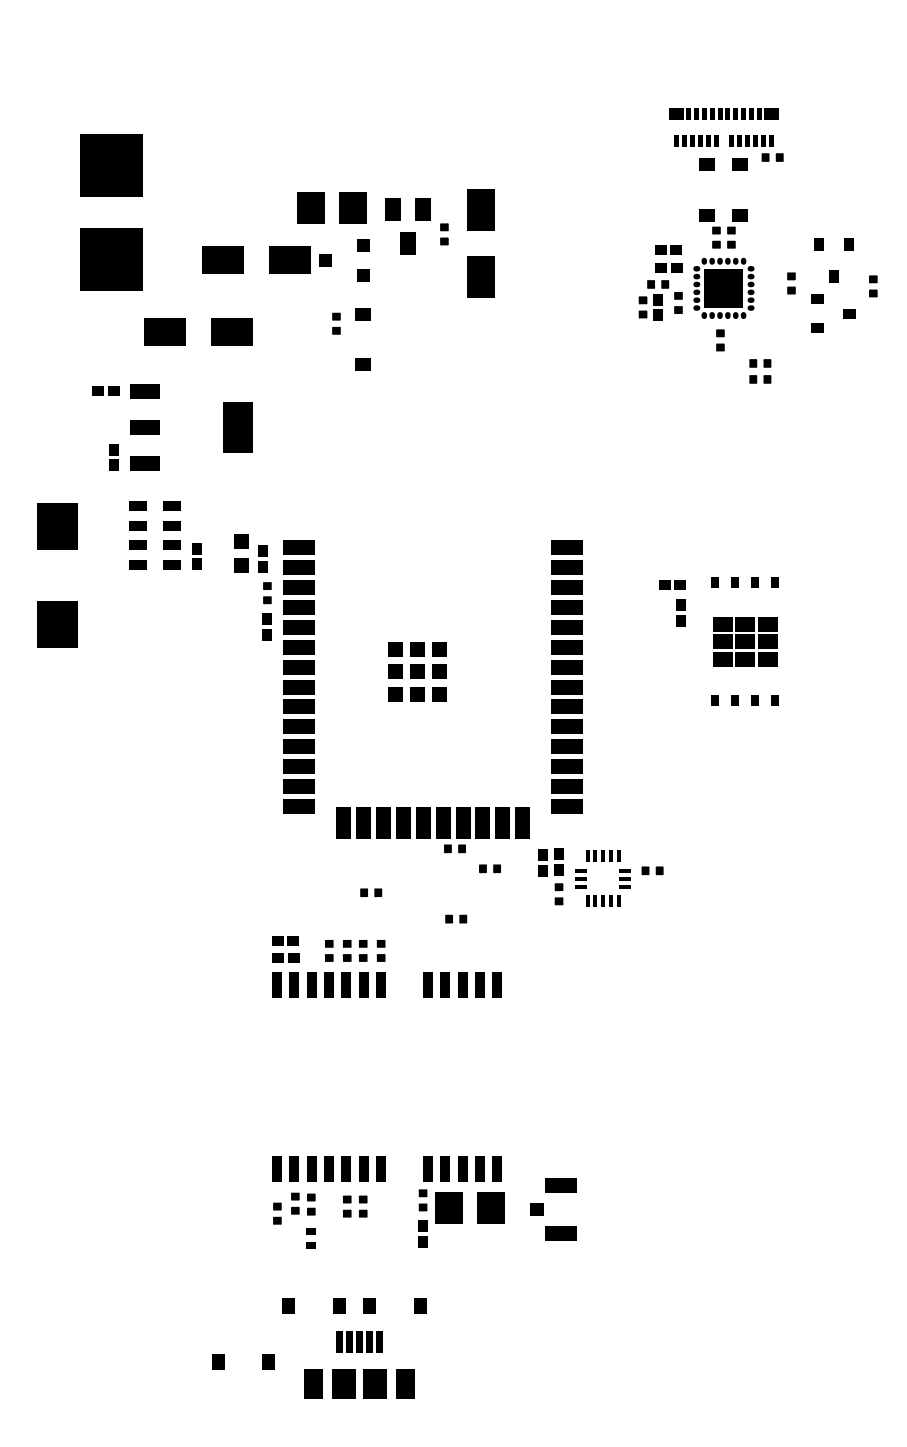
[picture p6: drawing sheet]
<svg xmlns="http://www.w3.org/2000/svg" width="96mm" height="153mm" viewBox="0 0 96 153" stroke-linecap="round" stroke-linejoin="round" font-family="sans-serif">
<g fill="#000">
<path d="M49.4 20h2.9v4.4h-2.9z" fill-rule="evenodd"/>
<path d="M71.4 14.3h.5v1.2h-.5z" fill-rule="evenodd"/>
<path d="M70.8 11.5h1.5v1.1h-1.5z" fill-rule="evenodd"/>
<path d="M72.2 14.3h.5v1.2h-.5z" fill-rule="evenodd"/>
<path d="M72.6 11.5h.5v1.1h-.5z" fill-rule="evenodd"/>
<path d="M73 14.3h.5v1.2h-.5z" fill-rule="evenodd"/>
<path d="M73.4 11.5h.5v1.1h-.5z" fill-rule="evenodd"/>
<path d="M74 16.7h1.7v1.3h-1.7z" fill-rule="evenodd"/>
<path d="M73.8 14.3h.5v1.2h-.5z" fill-rule="evenodd"/>
<path d="M74.3 11.5h.5v1.1h-.5z" fill-rule="evenodd"/>
<path d="M74.7 14.3h.5v1.2h-.5z" fill-rule="evenodd"/>
<path d="M75.1 11.5h.5v1.1h-.5z" fill-rule="evenodd"/>
<path d="M75.5 14.3h.5v1.2h-.5z" fill-rule="evenodd"/>
<path d="M75.9 11.5h.5v1.1h-.5z" fill-rule="evenodd"/>
<path d="M76.8 11.5h.5v1.1h-.5z" fill-rule="evenodd"/>
<path d="M77.5 16.7h1.7v1.3h-1.7z" fill-rule="evenodd"/>
<path d="M77.2 14.3h.5v1.2h-.5z" fill-rule="evenodd"/>
<path d="M77.6 11.5h.5v1.1h-.5z" fill-rule="evenodd"/>
<path d="M78 14.3h.5v1.2h-.5z" fill-rule="evenodd"/>
<path d="M78.4 11.5h.5v1.1h-.5z" fill-rule="evenodd"/>
<path d="M78.8 14.3h.5v1.2h-.5z" fill-rule="evenodd"/>
<path d="M79.3 11.5h.4v1.1h-.4z" fill-rule="evenodd"/>
<path d="M79.7 14.3h.5v1.2h-.5z" fill-rule="evenodd"/>
<path d="M80.1 11.5h.5v1.1h-.5z" fill-rule="evenodd"/>
<path d="M80.7 16.2h.6l.1 .1v.7l-.1 .1h-.6l-.1-.1v-.7z" fill-rule="evenodd"/>
<path d="M80.5 14.3h.5v1.2h-.5z" fill-rule="evenodd"/>
<path d="M81.3 14.3h.5v1.2h-.5z" fill-rule="evenodd"/>
<path d="M82.2 16.2h.6l.1 .1v.7l-.1 .1h-.6l-.1-.1v-.7z" fill-rule="evenodd"/>
<path d="M80.9 11.5h1.5v1.1h-1.5z" fill-rule="evenodd"/>
<path d="M8.5 24.1h6.6v6.7h-6.6z" fill-rule="evenodd"/>
<path d="M8.5 14.2h6.6v6.6h-6.6z" fill-rule="evenodd"/>
<path d="M15.2 33.6h4.4v2.9h-4.4z" fill-rule="evenodd"/>
<path d="M21.4 26.1h4.4v2.9h-4.4z" fill-rule="evenodd"/>
<path d="M22.4 33.6h4.4v2.9h-4.4z" fill-rule="evenodd"/>
<path d="M28.5 26.1h4.4v2.9h-4.4z" fill-rule="evenodd"/>
<path d="M31.5 20.3h2.9v3.4h-2.9z" fill-rule="evenodd"/>
<path d="M33.8 26.9h1.3v1.3h-1.3z" fill-rule="evenodd"/>
<path d="M35.2 34.6h.8l.1 .1v.6l-.1 .1h-.8l-.1-.1v-.6z" fill-rule="evenodd"/>
<path d="M35.2 33.1h.8l.1 .1v.6l-.1 .1h-.8l-.1-.1v-.6z" fill-rule="evenodd"/>
<path d="M37.6 38h1.7v1.3h-1.7z" fill-rule="evenodd"/>
<path d="M37.6 32.6h1.7v1.3h-1.7z" fill-rule="evenodd"/>
<path d="M35.9 20.3h2.9v3.4h-2.9z" fill-rule="evenodd"/>
<path d="M37.8 25.3h1.3v1.3h-1.3z" fill-rule="evenodd"/>
<path d="M37.8 28.5h1.3v1.3h-1.3z" fill-rule="evenodd"/>
<path d="M40.7 21h1.7v2.3h-1.7z" fill-rule="evenodd"/>
<path d="M42.3 24.6h1.7v2.4h-1.7z" fill-rule="evenodd"/>
<path d="M43.9 21h1.6v2.3h-1.6z" fill-rule="evenodd"/>
<path d="M46.7 25.1h.7l.1 .1v.7l-.1 .1h-.7l-.1-.1v-.7z" fill-rule="evenodd"/>
<path d="M46.7 23.6h.7l.1 .1v.7l-.1 .1h-.7l-.1-.1v-.7z" fill-rule="evenodd"/>
<path d="M49.4 27.1h2.9v4.5h-2.9z" fill-rule="evenodd"/>
<path d="M67.7 31.4h.7l.1 .1v.6l-.1 .1h-.7l-.1-.1v-.6z" fill-rule="evenodd"/>
<path d="M67.7 32.9h.7l.1 .1v.6l-.1 .1h-.7l-.1-.1v-.6z" fill-rule="evenodd"/>
<path d="M68.6 29.6h.6l.1 .1v.8l-.1 .1h-.6l-.1-.1v-.8z" fill-rule="evenodd"/>
<path d="M69.3 25.9h1.2v1h-1.2z" fill-rule="evenodd"/>
<path d="M69.3 27.8h1.3v1.1h-1.3z" fill-rule="evenodd"/>
<path d="M70.1 29.6h.6l.1 .1v.8l-.1 .1h-.6l-.1-.1v-.8z" fill-rule="evenodd"/>
<path d="M69.1 32.7h1v1.3h-1z" fill-rule="evenodd"/>
<path d="M69.1 31.1h1v1.2h-1z" fill-rule="evenodd"/>
<path d="M70.9 25.9h1.3v1h-1.3z" fill-rule="evenodd"/>
<path d="M71 27.8h1.2v1.1h-1.2z" fill-rule="evenodd"/>
<path d="M71.4 30.9h.7l.1 .1v.6l-.1 .1h-.7l-.1-.1v-.6z" fill-rule="evenodd"/>
<path d="M71.4 32.4h.7l.1 .1v.6l-.1 .1h-.7l-.1-.1v-.6z" fill-rule="evenodd"/>
<path d="M74 22.1h1.7v1.3h-1.7z" fill-rule="evenodd"/>
<path d="M75.4 25.5h.8l.1 .1v.6l-.1 .1h-.8l-.1-.1v-.6z" fill-rule="evenodd"/>
<path d="M75.4 24h.8l.1 .1v.6l-.1 .1h-.8l-.1-.1v-.6z" fill-rule="evenodd"/>
<path d="M75.9 36.4h.7l.1 .1v.6l-.1 .1h-.7l-.1-.1v-.6z" fill-rule="evenodd"/>
<path d="M75.9 34.9h.7l.1 .1v.6l-.1 .1h-.7l-.1-.1v-.6z" fill-rule="evenodd"/>
<path d="M77 25.5h.7l.1 .1v.6l-.1 .1h-.7l-.1-.1v-.6z" fill-rule="evenodd"/>
<path d="M77 24h.7l.1 .1v.6l-.1 .1h-.7l-.1-.1v-.6z" fill-rule="evenodd"/>
<path d="M77.5 22.1h1.7v1.3h-1.7z" fill-rule="evenodd"/>
<path d="M74.6 28.5h4v4.1h-4z" fill-rule="evenodd"/>
<path d="M79.4 39.7h.6l.1 .1v.7l-.1 .1h-.6l-.1-.1v-.7z" fill-rule="evenodd"/>
<path d="M79.4 38h.6l.1 .1v.7l-.1 .1h-.6l-.1-.1v-.7z" fill-rule="evenodd"/>
<path d="M80.8 39.8l.1-.1h.6l.1 .1v.7l-.1 .1h-.6l-.1-.1z" fill-rule="evenodd"/>
<path d="M80.8 38.1l.1-.1h.6l.1 .1v.7l-.1 .1h-.6l-.1-.1z" fill-rule="evenodd"/>
<path d="M83.4 30.3h.7l.1 .1v.7l-.1 .1h-.7l-.1-.1v-.7z" fill-rule="evenodd"/>
<path d="M83.4 28.8h.7l.1 .1v.7l-.1 .1h-.7l-.1-.1v-.7z" fill-rule="evenodd"/>
<path d="M85.9 34.3h1.3v1h-1.3z" fill-rule="evenodd"/>
<path d="M85.9 31.1h1.3v1h-1.3z" fill-rule="evenodd"/>
<path d="M86.1 25.2h1v1.3h-1z" fill-rule="evenodd"/>
<path d="M87.7 28.6h1v1.3h-1z" fill-rule="evenodd"/>
<path d="M89.2 32.7h1.3v1h-1.3z" fill-rule="evenodd"/>
<path d="M89.3 25.2h1v1.3h-1z" fill-rule="evenodd"/>
<path d="M92 29.1h.7l.1 .1v.7l-.1 .1h-.7l-.1-.1v-.7z" fill-rule="evenodd"/>
<path d="M92 30.6h.7l.1 .1v.7l-.1 .1h-.7l-.1-.1v-.7z" fill-rule="evenodd"/>
<path d="M4 53.2h4.2v4.9h-4.2z" fill-rule="evenodd"/>
<path d="M9.7 40.9h1.3v1h-1.3z" fill-rule="evenodd"/>
<path d="M11.4 40.9h1.2v1h-1.2z" fill-rule="evenodd"/>
<path d="M11.5 47h1.1v1.2h-1.1z" fill-rule="evenodd"/>
<path d="M11.5 48.6h1.1v1.3h-1.1z" fill-rule="evenodd"/>
<path d="M13.7 48.3h3.2v1.5h-3.2z" fill-rule="evenodd"/>
<path d="M13.7 40.6h3.2v1.5h-3.2z" fill-rule="evenodd"/>
<path d="M13.7 44.5h3.2v1.5h-3.2z" fill-rule="evenodd"/>
<path d="M13.7 57.2h1.8v1h-1.8z" fill-rule="evenodd"/>
<path d="M13.7 55.1h1.8v1h-1.8z" fill-rule="evenodd"/>
<path d="M13.7 53h1.8v1h-1.8z" fill-rule="evenodd"/>
<path d="M17.3 57.2h1.8v1h-1.8z" fill-rule="evenodd"/>
<path d="M17.3 55.1h1.8v1h-1.8z" fill-rule="evenodd"/>
<path d="M17.3 53h1.8v1h-1.8z" fill-rule="evenodd"/>
<path d="M20.3 57.4h1v1.3h-1z" fill-rule="evenodd"/>
<path d="M20.3 59.1h1v1.2h-1z" fill-rule="evenodd"/>
<path d="M23.6 42.5h3.2v5.4h-3.2z" fill-rule="evenodd"/>
<path d="M24.8 59h1.5v1.6h-1.5z" fill-rule="evenodd"/>
<path d="M24.8 56.5h1.5v1.6h-1.5z" fill-rule="evenodd"/>
<path d="M27.4 57.7h1v1.3h-1z" fill-rule="evenodd"/>
<path d="M27.4 59.4h1v1.2h-1z" fill-rule="evenodd"/>
<path d="M30 59.3h3.3v1.5h-3.3z" fill-rule="evenodd"/>
<path d="M30 57.1h3.3v1.5h-3.3z" fill-rule="evenodd"/>
<path d="M58.3 57.1h3.3v1.5h-3.3z" fill-rule="evenodd"/>
<path d="M58.3 59.3h3.3v1.5h-3.3z" fill-rule="evenodd"/>
<path d="M4 63.6h4.2v4.9h-4.2z" fill-rule="evenodd"/>
<path d="M13.7 59.3h1.8v1h-1.8z" fill-rule="evenodd"/>
<path d="M17.3 59.3h1.8v1h-1.8z" fill-rule="evenodd"/>
<path d="M27.9 61.6h.7l.1 .1v.6l-.1 .1h-.7l-.1-.1v-.6z" fill-rule="evenodd"/>
<path d="M27.9 63.1h.7l.1 .1v.6l-.1 .1h-.7l-.1-.1v-.6z" fill-rule="evenodd"/>
<path d="M27.8 66.6h1v1.2h-1z" fill-rule="evenodd"/>
<path d="M27.8 64.9h1v1.2h-1z" fill-rule="evenodd"/>
<path d="M30 78.3h3.3v1.5h-3.3z" fill-rule="evenodd"/>
<path d="M30 76.2h3.3v1.5h-3.3z" fill-rule="evenodd"/>
<path d="M30 74.1h3.3v1.5h-3.3z" fill-rule="evenodd"/>
<path d="M30 71.9h3.3v1.5h-3.3z" fill-rule="evenodd"/>
<path d="M30 69.8h3.3v1.5h-3.3z" fill-rule="evenodd"/>
<path d="M30 67.7h3.3v1.5h-3.3z" fill-rule="evenodd"/>
<path d="M30 65.6h3.3v1.5h-3.3z" fill-rule="evenodd"/>
<path d="M30 63.5h3.3v1.5h-3.3z" fill-rule="evenodd"/>
<path d="M30 61.4h3.3v1.5h-3.3z" fill-rule="evenodd"/>
<path d="M41.1 72.7h1.5v1.5h-1.5z" fill-rule="evenodd"/>
<path d="M41.1 70.4h1.5v1.5h-1.5z" fill-rule="evenodd"/>
<path d="M41.1 68h1.5v1.5h-1.5z" fill-rule="evenodd"/>
<path d="M43.4 72.7h1.5v1.5h-1.5z" fill-rule="evenodd"/>
<path d="M43.4 72.7h1.5v1.5h-1.5z" fill-rule="evenodd"/>
<path d="M43.4 70.4h1.5v1.5h-1.5z" fill-rule="evenodd"/>
<path d="M43.4 68h1.5v1.5h-1.5z" fill-rule="evenodd"/>
<path d="M45.7 72.7h1.5v1.5h-1.5z" fill-rule="evenodd"/>
<path d="M45.7 70.4h1.5v1.5h-1.5z" fill-rule="evenodd"/>
<path d="M45.7 68h1.5v1.5h-1.5z" fill-rule="evenodd"/>
<path d="M58.3 61.4h3.3v1.5h-3.3z" fill-rule="evenodd"/>
<path d="M58.3 63.5h3.3v1.5h-3.3z" fill-rule="evenodd"/>
<path d="M58.3 65.6h3.3v1.5h-3.3z" fill-rule="evenodd"/>
<path d="M58.3 67.7h3.3v1.5h-3.3z" fill-rule="evenodd"/>
<path d="M58.3 69.8h3.3v1.5h-3.3z" fill-rule="evenodd"/>
<path d="M58.3 71.9h3.3v1.5h-3.3z" fill-rule="evenodd"/>
<path d="M58.3 74.1h3.3v1.5h-3.3z" fill-rule="evenodd"/>
<path d="M58.3 76.2h3.3v1.5h-3.3z" fill-rule="evenodd"/>
<path d="M58.3 78.3h3.3v1.5h-3.3z" fill-rule="evenodd"/>
<path d="M69.7 61.4h1.2v1h-1.2z" fill-rule="evenodd"/>
<path d="M71.4 61.4h1.2v1h-1.2z" fill-rule="evenodd"/>
<path d="M71.5 65.1h1v1.2h-1z" fill-rule="evenodd"/>
<path d="M71.5 63.4h1v1.3h-1z" fill-rule="evenodd"/>
<path d="M75.2 61.1h.9v1.1h-.9z" fill-rule="evenodd"/>
<path d="M75.2 73.6h.9v1.1h-.9z" fill-rule="evenodd"/>
<path d="M75.4 65.3h2.1v1.5h-2.1z" fill-rule="evenodd"/>
<path d="M75.4 67.1h2.1v1.6h-2.1z" fill-rule="evenodd"/>
<path d="M75.4 69h2.1v1.6h-2.1z" fill-rule="evenodd"/>
<path d="M77.4 61.1h.8v1.1h-.8z" fill-rule="evenodd"/>
<path d="M77.4 73.6h.8v1.1h-.8z" fill-rule="evenodd"/>
<path d="M78.1 67.9h1.5z" fill-rule="evenodd"/>
<path d="M77.8 65.3h2.1v1.5h-2.1z" fill-rule="evenodd"/>
<path d="M77.8 67.1h2.1v1.6h-2.1z" fill-rule="evenodd"/>
<path d="M77.8 69h2.1v1.6h-2.1z" fill-rule="evenodd"/>
<path d="M79.5 61.1h.8v1.1h-.8z" fill-rule="evenodd"/>
<path d="M79.5 73.6h.8v1.1h-.8z" fill-rule="evenodd"/>
<path d="M80.2 65.3h2v1.5h-2z" fill-rule="evenodd"/>
<path d="M80.2 67.1h2v1.6h-2z" fill-rule="evenodd"/>
<path d="M80.2 69h2v1.6h-2z" fill-rule="evenodd"/>
<path d="M81.6 61.1h.8v1.1h-.8z" fill-rule="evenodd"/>
<path d="M81.6 73.6h.8v1.1h-.8z" fill-rule="evenodd"/>
<path d="M30 84.6h3.3v1.5h-3.3z" fill-rule="evenodd"/>
<path d="M30 82.5h3.3v1.5h-3.3z" fill-rule="evenodd"/>
<path d="M30 80.4h3.3v1.5h-3.3z" fill-rule="evenodd"/>
<path d="M35.6 85.4h1.5v3.3h-1.5z" fill-rule="evenodd"/>
<path d="M37.7 85.4h1.5v3.3h-1.5z" fill-rule="evenodd"/>
<path d="M38.2 94h.6l.1 .1v.7l-.1 .1h-.6l-.1-.1v-.7z" fill-rule="evenodd"/>
<path d="M39.7 94h.6l.1 .1v.7l-.1 .1h-.6l-.1-.1v-.7z" fill-rule="evenodd"/>
<path d="M39.8 85.4h1.5v3.3h-1.5z" fill-rule="evenodd"/>
<path d="M41.9 85.4h1.5v3.3h-1.5z" fill-rule="evenodd"/>
<path d="M44 85.4h1.5v3.3h-1.5z" fill-rule="evenodd"/>
<path d="M46.1 85.4h1.5v3.3h-1.5z" fill-rule="evenodd"/>
<path d="M47.1 89.4h.6l.1 .1v.7l-.1 .1h-.6l-.1-.1v-.7z" fill-rule="evenodd"/>
<path d="M47.2 96.8h.6l.1 .1v.7l-.1 .1h-.6l-.1-.1v-.7z" fill-rule="evenodd"/>
<path d="M48.2 85.4h1.5v3.3h-1.5z" fill-rule="evenodd"/>
<path d="M48.5 89.5l.1-.1h.6l.1 .1v.7l-.1 .1h-.6l-.1-.1z" fill-rule="evenodd"/>
<path d="M48.6 96.9l.1-.1h.6l.1 .1v.7l-.1 .1h-.6l-.1-.1z" fill-rule="evenodd"/>
<path d="M50.3 85.4h1.5v3.3h-1.5z" fill-rule="evenodd"/>
<path d="M50.8 91.5h.6l.1 .1v.7l-.1 .1h-.6l-.1-.1v-.7z" fill-rule="evenodd"/>
<path d="M52.5 85.4h1.5v3.3h-1.5z" fill-rule="evenodd"/>
<path d="M52.3 91.5h.6l.1 .1v.7l-.1 .1h-.6l-.1-.1v-.7z" fill-rule="evenodd"/>
<path d="M54.6 85.4h1.5v3.3h-1.5z" fill-rule="evenodd"/>
<path d="M56.9 89.8h1v1.3h-1z" fill-rule="evenodd"/>
<path d="M56.9 91.5h1v1.2h-1z" fill-rule="evenodd"/>
<path d="M58.3 80.4h3.3v1.5h-3.3z" fill-rule="evenodd"/>
<path d="M58.3 82.5h3.3v1.5h-3.3z" fill-rule="evenodd"/>
<path d="M58.3 84.6h3.3v1.5h-3.3z" fill-rule="evenodd"/>
<path d="M58.6 91.4h1.1v1.3h-1.1z" fill-rule="evenodd"/>
<path d="M58.6 89.8h1.1v1.2h-1.1z" fill-rule="evenodd"/>
<path d="M58.8 95h.7l.1 .1v.6l-.1 .1h-.7l-.1-.1v-.6z" fill-rule="evenodd"/>
<path d="M58.8 93.5h.7l.1 .1v.6l-.1 .1h-.7l-.1-.1v-.6z" fill-rule="evenodd"/>
<path d="M61.9 94.8h.5v1.1h-.5z" fill-rule="evenodd"/>
<path d="M61.9 90h.5v1.2h-.5z" fill-rule="evenodd"/>
<path d="M60.8 91.9h1.2v.5h-1.2z" fill-rule="evenodd"/>
<path d="M60.8 92.8h1.2v.4h-1.2z" fill-rule="evenodd"/>
<path d="M60.8 93.6h1.2v.4h-1.2z" fill-rule="evenodd"/>
<path d="M62.8 94.8h.4v1.1h-.4z" fill-rule="evenodd"/>
<path d="M62.8 90h.4v1.2h-.4z" fill-rule="evenodd"/>
<path d="M63.6 94.8h.4v1.1h-.4z" fill-rule="evenodd"/>
<path d="M63.6 90h.4v1.2h-.4z" fill-rule="evenodd"/>
<path d="M64.4 94.8h.5v1.1h-.5z" fill-rule="evenodd"/>
<path d="M64.4 90h.5v1.2h-.5z" fill-rule="evenodd"/>
<path d="M65.2 94.8h.5v1.1h-.5z" fill-rule="evenodd"/>
<path d="M65.2 90h.5v1.2h-.5z" fill-rule="evenodd"/>
<path d="M65.6 93.6h1.2v.4h-1.2z" fill-rule="evenodd"/>
<path d="M65.6 92.8h1.2v.4h-1.2z" fill-rule="evenodd"/>
<path d="M65.6 91.9h1.2v.5h-1.2z" fill-rule="evenodd"/>
<path d="M68 91.7h.6l.1 .1v.7l-.1 .1h-.6l-.1-.1v-.7z" fill-rule="evenodd"/>
<path d="M69.4 91.8l.1-.1h.6l.1 .1v.7l-.1 .1h-.6l-.1-.1z" fill-rule="evenodd"/>
<path d="M28.7 99h1.3v1.1h-1.3z" fill-rule="evenodd"/>
<path d="M28.8 100.8h1.2v1.1h-1.2z" fill-rule="evenodd"/>
<path d="M28.8 102.9h1v2.6h-1z" fill-rule="evenodd"/>
<path d="M30.4 99h1.2v1.1h-1.2z" fill-rule="evenodd"/>
<path d="M30.5 100.8h1.2v1.1h-1.2z" fill-rule="evenodd"/>
<path d="M30.7 102.9h1v2.6h-1z" fill-rule="evenodd"/>
<path d="M32.5 102.9h1v2.6h-1z" fill-rule="evenodd"/>
<path d="M34.5 99.5h.7l.1 .1v.6l-.1 .1h-.7l-.1-.1v-.6z" fill-rule="evenodd"/>
<path d="M34.5 101h.7l.1 .1v.6l-.1 .1h-.7l-.1-.1v-.6z" fill-rule="evenodd"/>
<path d="M34.3 102.9h1v2.6h-1z" fill-rule="evenodd"/>
<path d="M36.4 99.5h.7l.1 .1v.6l-.1 .1h-.7l-.1-.1v-.6z" fill-rule="evenodd"/>
<path d="M36.4 101h.7l.1 .1v.6l-.1 .1h-.7l-.1-.1v-.6z" fill-rule="evenodd"/>
<path d="M36.1 102.9h1v2.6h-1z" fill-rule="evenodd"/>
<path d="M38.1 101h.7l.1 .1v.6l-.1 .1h-.7l-.1-.1v-.6z" fill-rule="evenodd"/>
<path d="M38.1 99.5h.7l.1 .1v.6l-.1 .1h-.7l-.1-.1v-.6z" fill-rule="evenodd"/>
<path d="M38 102.9h1v2.6h-1z" fill-rule="evenodd"/>
<path d="M40 99.5h.7l.1 .1v.6l-.1 .1h-.7l-.1-.1v-.6z" fill-rule="evenodd"/>
<path d="M40 101h.7l.1 .1v.6l-.1 .1h-.7l-.1-.1v-.6z" fill-rule="evenodd"/>
<path d="M39.8 102.9h1v2.6h-1z" fill-rule="evenodd"/>
<path d="M44.8 102.9h1v2.6h-1z" fill-rule="evenodd"/>
<path d="M46.6 102.9h1v2.6h-1z" fill-rule="evenodd"/>
<path d="M48.4 102.9h1v2.6h-1z" fill-rule="evenodd"/>
<path d="M50.3 102.9h1v2.6h-1z" fill-rule="evenodd"/>
<path d="M52.1 102.9h1v2.6h-1z" fill-rule="evenodd"/>
<path d="M29 127.3h.7l.1 .1v.6l-.1 .1h-.7l-.1-.1v-.6z" fill-rule="evenodd"/>
<path d="M29 128.8h.7l.1 .1v.6l-.1 .1h-.7l-.1-.1v-.6z" fill-rule="evenodd"/>
<path d="M28.8 122.3h1v2.7h-1z" fill-rule="evenodd"/>
<path d="M29.8 137.4h1.4v1.7h-1.4z" fill-rule="evenodd"/>
<path d="M30.9 126.2h.7l.1 .1v.6l-.1 .1h-.7l-.1-.1v-.6z" fill-rule="evenodd"/>
<path d="M30.9 127.7h.7l.1 .1v.6l-.1 .1h-.7l-.1-.1v-.6z" fill-rule="evenodd"/>
<path d="M30.7 122.3h1v2.7h-1z" fill-rule="evenodd"/>
<path d="M32.6 127.8h.7l.1 .1v.6l-.1 .1h-.7l-.1-.1v-.6z" fill-rule="evenodd"/>
<path d="M32.6 126.3h.7l.1 .1v.6l-.1 .1h-.7l-.1-.1v-.6z" fill-rule="evenodd"/>
<path d="M32.4 129.9h1v.7h-1z" fill-rule="evenodd"/>
<path d="M32.4 131.4h1v.7h-1z" fill-rule="evenodd"/>
<path d="M32.5 122.3h1v2.7h-1z" fill-rule="evenodd"/>
<path d="M35.2 137.4h1.4v1.7h-1.4z" fill-rule="evenodd"/>
<path d="M34.3 122.3h1v2.7h-1z" fill-rule="evenodd"/>
<path d="M36.1 122.3h1v2.7h-1z" fill-rule="evenodd"/>
<path d="M36.4 128h.7l.1 .1v.6l-.1 .1h-.7l-.1-.1v-.6z" fill-rule="evenodd"/>
<path d="M36.4 126.5h.7l.1 .1v.6l-.1 .1h-.7l-.1-.1v-.6z" fill-rule="evenodd"/>
<path d="M38.1 128h.7l.1 .1v.6l-.1 .1h-.7l-.1-.1v-.6z" fill-rule="evenodd"/>
<path d="M38.1 126.5h.7l.1 .1v.6l-.1 .1h-.7l-.1-.1v-.6z" fill-rule="evenodd"/>
<path d="M38 122.3h1v2.7h-1z" fill-rule="evenodd"/>
<path d="M38.4 137.4h1.4v1.7h-1.4z" fill-rule="evenodd"/>
<path d="M39.8 122.3h1v2.7h-1z" fill-rule="evenodd"/>
<path d="M44.4 125.8h.7l.1 .1v.7l-.1 .1h-.7l-.1-.1v-.7z" fill-rule="evenodd"/>
<path d="M44.4 127.3h.7l.1 .1v.7l-.1 .1h-.7l-.1-.1v-.7z" fill-rule="evenodd"/>
<path d="M43.8 137.4h1.3v1.7h-1.3z" fill-rule="evenodd"/>
<path d="M44.2 130.8h1.1v1.3h-1.1z" fill-rule="evenodd"/>
<path d="M44.2 129.1h1.1v1.3h-1.1z" fill-rule="evenodd"/>
<path d="M44.8 122.3h1v2.7h-1z" fill-rule="evenodd"/>
<path d="M46 126.2h3v3.3h-3z" fill-rule="evenodd"/>
<path d="M46.6 122.3h1v2.7h-1z" fill-rule="evenodd"/>
<path d="M48.4 122.3h1v2.7h-1z" fill-rule="evenodd"/>
<path d="M50.5 126.2h2.9v3.3h-2.9z" fill-rule="evenodd"/>
<path d="M50.3 122.3h1v2.7h-1z" fill-rule="evenodd"/>
<path d="M52.1 122.3h1v2.7h-1z" fill-rule="evenodd"/>
<path d="M56.1 127.3h1.4v1.4h-1.4z" fill-rule="evenodd"/>
<path d="M57.7 129.7h3.3v1.5h-3.3z" fill-rule="evenodd"/>
<path d="M57.7 124.7h3.3v1.5h-3.3z" fill-rule="evenodd"/>
<path d="M22.4 143.3h1.3v1.7h-1.3z" fill-rule="evenodd"/>
<path d="M27.8 143.3h1.3v1.7h-1.3z" fill-rule="evenodd"/>
<path d="M32.2 144.9h2v3.2h-2z" fill-rule="evenodd"/>
<path d="M35.1 144.9h2.5v3.2h-2.5z" fill-rule="evenodd"/>
<path d="M35.5 140.9h.7v2.2h-.7z" fill-rule="evenodd"/>
<path d="M36.6 140.9h.7v2.2h-.7z" fill-rule="evenodd"/>
<path d="M37.7 140.9h.7v2.2h-.7z" fill-rule="evenodd"/>
<path d="M38.4 144.9h2.5v3.2h-2.5z" fill-rule="evenodd"/>
<path d="M38.8 140.9h.6v2.2h-.6z" fill-rule="evenodd"/>
<path d="M39.9 140.9h.6v2.2h-.6z" fill-rule="evenodd"/>
<path d="M41.9 144.9h1.9v3.2h-1.9z" fill-rule="evenodd"/>
</g>
<g fill="#000">
<path d="M80.6 16.3h.1zM80.6 16.2h.1v.1h-.1z"/>
<path d="M80.7 17v.1zM80.6 17h.1v.1z"/>
<path d="M81.3 17h.1zM81.3 17h.1l-.1 .1z"/>
<path d="M81.3 16.2v.1zM81.3 16.2l.1 .1h-.1z"/>
<path d="M82.1 16.3h.1zM82.1 16.2h.1v.1h-.1z"/>
<path d="M82.2 17v.1zM82.1 17h.1v.1z"/>
<path d="M82.8 17h.1zM82.8 17h.1l-.1 .1z"/>
<path d="M82.8 16.2v.1zM82.8 16.2l.1 .1h-.1z"/>
<path d="M35.1 34.7h.1zM35.2 34.6v.1h-.1z"/>
<path d="M35.2 35.3v.1zM35.1 35.3h.1v.1z"/>
<path d="M35.1 33.2h.1zM35.2 33.1v.1h-.1z"/>
<path d="M35.2 33.8v.1zM35.1 33.8h.1v.1z"/>
<path d="M36 34.6v.1zM36 34.6l.1 .1h-.1z"/>
<path d="M36 35.3h.1zM36 35.3h.1l-.1 .1z"/>
<path d="M36 33.1v.1zM36 33.1l.1 .1h-.1z"/>
<path d="M36 33.8h.1zM36 33.8h.1l-.1 .1z"/>
<path d="M46.6 25.2h.1zM46.6 25.2l.1-.1v.1h-.1z"/>
<path d="M46.7 25.9v.1zM46.6 25.9h.1v.1z"/>
<path d="M46.6 23.7h.1zM46.6 23.7l.1-.1v.1h-.1z"/>
<path d="M46.7 24.4v.1zM46.6 24.4h.1v.1z"/>
<path d="M47.4 25.1v.1zM47.4 25.1l.1 .1h-.1z"/>
<path d="M47.4 25.9h.1zM47.4 25.9h.1l-.1 .1z"/>
<path d="M47.4 23.6v.1zM47.4 23.6l.1 .1h-.1z"/>
<path d="M47.4 24.4h.1zM47.4 24.4h.1l-.1 .1z"/>
<path d="M67.6 31.5h.1zM67.6 31.4h.1v.1h-.1z"/>
<path d="M67.7 32.1v.1zM67.6 32.1h.1v.1z"/>
<path d="M67.6 33h.1zM67.6 32.9h.1v.1h-.1z"/>
<path d="M67.7 33.6v.1zM67.6 33.6h.1v.1z"/>
<path d="M68.4 31.4v.1zM68.4 31.4l.1 .1h-.1z"/>
<path d="M68.4 32.1h.1zM68.4 32.1h.1l-.1 .1z"/>
<path d="M68.4 32.9v.1zM68.4 32.9l.1 .1h-.1z"/>
<path d="M68.4 33.6h.1zM68.4 33.6h.1l-.1 .1z"/>
<path d="M68.5 29.7h.1zM68.5 29.7l.1-.1v.1h-.1z"/>
<path d="M68.6 30.5v.1zM68.5 30.5h.1v.1z"/>
<path d="M69.2 30.5h.1zM69.2 30.5h.1l-.1 .1z"/>
<path d="M69.2 29.6v.1zM69.2 29.6l.1 .1h-.1z"/>
<path d="M70 29.7h.1zM70 29.7l.1-.1v.1h-.1z"/>
<path d="M70.1 30.5v.1zM70 30.5h.1v.1z"/>
<path d="M70.7 30.5h.1zM70.7 30.5h.1l-.1 .1z"/>
<path d="M70.7 29.6v.1zM70.7 29.6l.1 .1h-.1z"/>
<path d="M71.4 31.6v.1zM71.3 31.6h.1v.1z"/>
<path d="M71.3 31h.1zM71.4 30.9v.1h-.1z"/>
<path d="M71.4 33.1v.1zM71.3 33.1h.1v.1z"/>
<path d="M71.3 32.5h.1zM71.4 32.4v.1h-.1z"/>
<path d="M72.1 31.6h.1zM72.1 31.6h.1l-.1 .1z"/>
<path d="M72.1 30.9v.1zM72.1 30.9l.1 .1h-.1z"/>
<path d="M72.1 33.1h.1zM72.1 33.1h.1l-.1 .1z"/>
<path d="M72.1 32.4v.1zM72.1 32.4l.1 .1h-.1z"/>
<path d="M75.4 26.2v.1zM75.3 26.2h.1v.1z"/>
<path d="M75.3 25.6h.1zM75.4 25.5v.1h-.1z"/>
<path d="M75.4 24.7v.1zM75.3 24.7h.1v.1z"/>
<path d="M75.3 24.1h.1zM75.4 24v.1h-.1z"/>
<path d="M75.8 36.5h.1zM75.8 36.4h.1v.1h-.1z"/>
<path d="M75.9 37.1v.1zM75.8 37.1h.1v.1z"/>
<path d="M75.8 35h.1zM75.8 34.9h.1v.1h-.1z"/>
<path d="M75.9 35.6v.1zM75.8 35.6h.1v.1z"/>
<path d="M76.2 26.2h.1zM76.2 26.2h.1l-.1 .1z"/>
<path d="M76.2 25.5v.1zM76.2 25.5l.1 .1h-.1z"/>
<path d="M76.2 24.7h.1zM76.2 24.7h.1l-.1 .1z"/>
<path d="M76.2 24v.1zM76.2 24l.1 .1h-.1z"/>
<path d="M76.6 36.4v.1zM76.6 36.4l.1 .1h-.1z"/>
<path d="M76.6 37.1h.1zM76.6 37.1h.1l-.1 .1z"/>
<path d="M76.6 34.9v.1zM76.6 34.9l.1 .1h-.1z"/>
<path d="M76.6 35.6h.1zM76.6 35.6h.1l-.1 .1z"/>
<path d="M77 26.2v.1zM76.9 26.2h.1v.1z"/>
<path d="M76.9 25.6h.1zM77 25.5v.1h-.1z"/>
<path d="M77 24.7v.1zM76.9 24.7h.1v.1z"/>
<path d="M76.9 24.1h.1zM77 24v.1h-.1z"/>
<path d="M77.7 26.2h.1zM77.7 26.2h.1l-.1 .1z"/>
<path d="M77.7 25.5v.1zM77.7 25.5l.1 .1h-.1z"/>
<path d="M77.7 24.7h.1zM77.7 24.7h.1l-.1 .1z"/>
<path d="M77.7 24v.1zM77.7 24l.1 .1h-.1z"/>
<path d="M79.3 39.8h.1zM79.3 39.7h.1v.1h-.1z"/>
<path d="M79.3 38.1h.1zM79.3 38h.1v.1h-.1z"/>
<path d="M79.4 38.8v.1zM79.3 38.8h.1v.1z"/>
<path d="M80 39.7v.1zM80 39.7l.1 .1h-.1z"/>
<path d="M80 38.8h.1zM80 38.8h.1l-.1 .1z"/>
<path d="M80 38v.1zM80 38l.1 .1h-.1z"/>
<path d="M80.8 39.8h.1zM80.8 39.7h.1v.1h-.1z"/>
<path d="M80.8 38.1h.1zM80.8 38h.1v.1h-.1z"/>
<path d="M80.9 38.8v.1zM80.8 38.8h.1v.1z"/>
<path d="M81.5 39.7v.1zM81.5 39.7l.1 .1h-.1z"/>
<path d="M81.5 38.8h.1zM81.5 38.8h.1l-.1 .1z"/>
<path d="M81.5 38v.1zM81.5 38l.1 .1h-.1z"/>
<path d="M83.3 30.4h.1zM83.3 30.4l.1-.1v.1h-.1z"/>
<path d="M83.4 31.1v.1zM83.3 31.1h.1v.1z"/>
<path d="M83.3 28.9h.1zM83.3 28.9l.1-.1v.1h-.1z"/>
<path d="M83.4 29.6v.1zM83.3 29.6h.1v.1z"/>
<path d="M84.1 30.3v.1zM84.1 30.3l.1 .1h-.1z"/>
<path d="M84.1 31.1h.1zM84.1 31.1h.1l-.1 .1z"/>
<path d="M84.1 28.8v.1zM84.1 28.8l.1 .1h-.1z"/>
<path d="M84.1 29.6h.1zM84.1 29.6h.1l-.1 .1z"/>
<path d="M92 29.9v.1zM91.9 29.9h.1v.1z"/>
<path d="M91.9 29.2h.1zM92 29.2v-.1v.1h-.1z"/>
<path d="M92 31.4v.1zM91.9 31.4h.1v.1z"/>
<path d="M91.9 30.7h.1zM92 30.7v-.1v.1h-.1z"/>
<path d="M92.7 29.9h.1zM92.7 29.9h.1l-.1 .1z"/>
<path d="M92.7 29.1v.1zM92.7 29.1l.1 .1h-.1z"/>
<path d="M92.7 31.4h.1zM92.7 31.4h.1l-.1 .1z"/>
<path d="M92.7 30.6v.1zM92.7 30.6l.1 .1h-.1z"/>
<path d="M79.4 40.5v.1zM79.3 40.5h.1v.1z"/>
<path d="M80 40.5h.1zM80 40.5h.1l-.1 .1z"/>
<path d="M80.9 40.5v.1zM80.8 40.5h.1v.1z"/>
<path d="M81.5 40.5h.1zM81.5 40.5h.1l-.1 .1z"/>
<path d="M27.8 61.7h.1zM27.9 61.6v.1h-.1z"/>
<path d="M27.9 62.3v.1zM27.8 62.3h.1v.1z"/>
<path d="M27.8 63.2h.1zM27.9 63.1v.1h-.1z"/>
<path d="M27.9 63.8v.1zM27.8 63.8h.1v.1z"/>
<path d="M28.6 61.6v.1zM28.6 61.6l.1 .1h-.1z"/>
<path d="M28.6 62.3h.1zM28.6 62.3h.1l-.1 .1z"/>
<path d="M28.6 63.1v.1zM28.6 63.1l.1 .1h-.1z"/>
<path d="M28.6 63.8h.1zM28.6 63.8h.1l-.1 .1z"/>
<path d="M34.4 99.6h.1zM34.4 99.5h.1v.1h-.1z"/>
<path d="M35.2 99.5v.1zM35.2 99.5l.1 .1h-.1z"/>
<path d="M36.3 99.6h.1zM36.3 99.5h.1v.1h-.1z"/>
<path d="M37.1 99.5v.1zM37.1 99.5l.1 .1h-.1z"/>
<path d="M38 99.6h.1zM38 99.5h.1v.1h-.1z"/>
<path d="M38.1 94.1h.1zM38.1 94h.1v.1h-.1z"/>
<path d="M38.2 94.8v.1zM38.1 94.8h.1v.1z"/>
<path d="M38.8 99.5v.1zM38.8 99.5l.1 .1h-.1z"/>
<path d="M38.8 94.8h.1zM38.8 94.8h.1l-.1 .1z"/>
<path d="M38.8 94v.1zM38.8 94l.1 .1h-.1z"/>
<path d="M39.6 94.1h.1zM39.6 94h.1v.1h-.1z"/>
<path d="M39.7 94.8v.1zM39.6 94.8h.1v.1z"/>
<path d="M39.9 99.6h.1zM39.9 99.5h.1v.1h-.1z"/>
<path d="M40.3 94.8h.1zM40.3 94.8h.1l-.1 .1z"/>
<path d="M40.3 94v.1zM40.3 94l.1 .1h-.1z"/>
<path d="M40.7 99.5v.1zM40.7 99.5l.1 .1h-.1z"/>
<path d="M47 89.5h.1zM47 89.4h.1v.1h-.1z"/>
<path d="M47.1 90.2v.1zM47 90.2h.1v.1z"/>
<path d="M47.1 96.9h.1zM47.1 96.8h.1v.1h-.1z"/>
<path d="M47.2 97.6v.1zM47.1 97.6h.1v.1z"/>
<path d="M47.7 90.2h.1zM47.7 90.2h.1l-.1 .1z"/>
<path d="M47.7 89.4v.1zM47.7 89.4l.1 .1h-.1z"/>
<path d="M47.8 97.6h.1zM47.8 97.6h.1l-.1 .1z"/>
<path d="M47.8 96.8v.1zM47.8 96.8l.1 .1h-.1z"/>
<path d="M48.5 89.5h.1zM48.5 89.4h.1v.1h-.1z"/>
<path d="M48.6 90.2v.1zM48.5 90.2h.1v.1z"/>
<path d="M48.6 96.9h.1zM48.6 96.8h.1v.1h-.1z"/>
<path d="M48.7 97.6v.1zM48.6 97.6h.1v.1z"/>
<path d="M49.2 90.2h.1zM49.2 90.2h.1l-.1 .1z"/>
<path d="M49.2 89.4v.1zM49.2 89.4l.1 .1h-.1z"/>
<path d="M49.3 97.6h.1zM49.3 97.6h.1l-.1 .1z"/>
<path d="M49.3 96.8v.1zM49.3 96.8l.1 .1h-.1z"/>
<path d="M50.7 91.6h.1zM50.7 91.5h.1v.1h-.1z"/>
<path d="M50.8 92.3v.1zM50.7 92.3h.1v.1z"/>
<path d="M51.4 92.3h.1zM51.4 92.3h.1l-.1 .1z"/>
<path d="M51.4 91.5v.1zM51.4 91.5l.1 .1h-.1z"/>
<path d="M52.2 91.6h.1zM52.2 91.5h.1v.1h-.1z"/>
<path d="M52.3 92.3v.1zM52.2 92.3h.1v.1z"/>
<path d="M52.9 92.3h.1zM52.9 92.3h.1l-.1 .1z"/>
<path d="M52.9 91.5v.1zM52.9 91.5l.1 .1h-.1z"/>
<path d="M58.7 95.1h.1zM58.7 95h.1v.1h-.1z"/>
<path d="M58.8 95.7v.1zM58.7 95.7h.1v.1z"/>
<path d="M58.7 93.6h.1zM58.7 93.5h.1v.1h-.1z"/>
<path d="M58.8 94.2v.1zM58.7 94.2h.1v.1z"/>
<path d="M59.5 95v.1zM59.5 95l.1 .1h-.1z"/>
<path d="M59.5 95.7h.1zM59.5 95.7h.1l-.1 .1z"/>
<path d="M59.5 93.5v.1zM59.5 93.5l.1 .1h-.1z"/>
<path d="M59.5 94.2h.1zM59.5 94.2h.1l-.1 .1z"/>
<path d="M67.9 91.8h.1zM67.9 91.7h.1v.1h-.1z"/>
<path d="M68 92.5v.1zM67.9 92.5h.1v.1z"/>
<path d="M68.6 92.5h.1zM68.6 92.5h.1l-.1 .1z"/>
<path d="M68.6 91.7v.1zM68.6 91.7l.1 .1h-.1z"/>
<path d="M69.4 91.8h.1zM69.4 91.7h.1v.1h-.1z"/>
<path d="M69.5 92.5v.1zM69.4 92.5h.1v.1z"/>
<path d="M70.1 92.5h.1zM70.1 92.5h.1l-.1 .1z"/>
<path d="M70.1 91.7v.1zM70.1 91.7l.1 .1h-.1z"/>
<path d="M34.5 100.2v.1zM34.4 100.2h.1v.1z"/>
<path d="M34.5 101.7v.1zM34.4 101.7h.1v.1z"/>
<path d="M34.4 101.1h.1zM34.4 101h.1v.1h-.1z"/>
<path d="M35.2 100.2h.1zM35.2 100.2h.1l-.1 .1z"/>
<path d="M35.2 101.7h.1zM35.2 101.7h.1l-.1 .1z"/>
<path d="M35.2 101v.1zM35.2 101l.1 .1h-.1z"/>
<path d="M36.4 100.2v.1zM36.3 100.2h.1v.1z"/>
<path d="M36.4 101.7v.1zM36.3 101.7h.1v.1z"/>
<path d="M36.3 101.1h.1zM36.3 101h.1v.1h-.1z"/>
<path d="M37.1 100.2h.1zM37.1 100.2h.1l-.1 .1z"/>
<path d="M37.1 101.7h.1zM37.1 101.7h.1l-.1 .1z"/>
<path d="M37.1 101v.1zM37.1 101l.1 .1h-.1z"/>
<path d="M38.1 101.7v.1zM38 101.7h.1v.1z"/>
<path d="M38 101.1h.1zM38 101h.1v.1h-.1z"/>
<path d="M38.1 100.2v.1zM38 100.2h.1v.1z"/>
<path d="M38.8 101.7h.1zM38.8 101.7h.1l-.1 .1z"/>
<path d="M38.8 101v.1zM38.8 101l.1 .1h-.1z"/>
<path d="M38.8 100.2h.1zM38.8 100.2h.1l-.1 .1z"/>
<path d="M40 100.2v.1zM39.9 100.2h.1v.1z"/>
<path d="M40 101.7v.1zM39.9 101.7h.1v.1z"/>
<path d="M39.9 101.1h.1zM39.9 101h.1v.1h-.1z"/>
<path d="M40.7 100.2h.1zM40.7 100.2h.1l-.1 .1z"/>
<path d="M40.7 101.7h.1zM40.7 101.7h.1l-.1 .1z"/>
<path d="M40.7 101v.1zM40.7 101l.1 .1h-.1z"/>
<path d="M29 128v.1zM28.9 128h.1v.1z"/>
<path d="M28.9 127.4h.1zM28.9 127.3h.1v.1h-.1z"/>
<path d="M29 129.5v.1zM28.9 129.5h.1v.1z"/>
<path d="M28.9 128.9h.1zM28.9 128.8h.1v.1h-.1z"/>
<path d="M29.7 128h.1zM29.7 128h.1l-.1 .1z"/>
<path d="M29.7 127.3v.1zM29.7 127.3l.1 .1h-.1z"/>
<path d="M29.7 129.5h.1zM29.7 129.5h.1l-.1 .1z"/>
<path d="M29.7 128.8v.1zM29.7 128.8l.1 .1h-.1z"/>
<path d="M30.9 126.9v.1zM30.8 126.9h.1v.1z"/>
<path d="M30.8 126.3h.1zM30.8 126.2h.1v.1h-.1z"/>
<path d="M30.9 128.4v.1zM30.8 128.4h.1v.1z"/>
<path d="M30.8 127.8h.1zM30.8 127.7h.1v.1h-.1z"/>
<path d="M31.6 126.9h.1zM31.6 126.9h.1l-.1 .1z"/>
<path d="M31.6 126.2v.1zM31.6 126.2l.1 .1h-.1z"/>
<path d="M31.6 128.4h.1zM31.6 128.4h.1l-.1 .1z"/>
<path d="M31.6 127.7v.1zM31.6 127.7l.1 .1h-.1z"/>
<path d="M32.5 127.9h.1zM32.5 127.8h.1v.1h-.1z"/>
<path d="M32.6 128.5v.1zM32.5 128.5h.1v.1z"/>
<path d="M32.5 126.4h.1zM32.5 126.3h.1v.1h-.1z"/>
<path d="M32.6 127v.1zM32.5 127h.1v.1z"/>
<path d="M33.3 127.8v.1zM33.3 127.8l.1 .1h-.1z"/>
<path d="M33.3 128.5h.1zM33.3 128.5h.1l-.1 .1z"/>
<path d="M33.3 126.3v.1zM33.3 126.3l.1 .1h-.1z"/>
<path d="M33.3 127h.1zM33.3 127h.1l-.1 .1z"/>
<path d="M36.3 128.1h.1zM36.3 128h.1v.1h-.1z"/>
<path d="M36.4 128.7v.1zM36.3 128.7h.1v.1z"/>
<path d="M36.3 126.6h.1zM36.3 126.5h.1v.1h-.1z"/>
<path d="M36.4 127.2v.1zM36.3 127.2h.1v.1z"/>
<path d="M37.1 128v.1zM37.1 128l.1 .1h-.1z"/>
<path d="M37.1 128.7h.1zM37.1 128.7h.1l-.1 .1z"/>
<path d="M37.1 126.5v.1zM37.1 126.5l.1 .1h-.1z"/>
<path d="M37.1 127.2h.1zM37.1 127.2h.1l-.1 .1z"/>
<path d="M38 128.1h.1zM38 128h.1v.1h-.1z"/>
<path d="M38.1 128.7v.1zM38 128.7h.1v.1z"/>
<path d="M38 126.6h.1zM38 126.5h.1v.1h-.1z"/>
<path d="M38.1 127.2v.1zM38 127.2h.1v.1z"/>
<path d="M38.8 128v.1zM38.8 128l.1 .1h-.1z"/>
<path d="M38.8 128.7h.1zM38.8 128.7h.1l-.1 .1z"/>
<path d="M38.8 126.5v.1zM38.8 126.5l.1 .1h-.1z"/>
<path d="M38.8 127.2h.1zM38.8 127.2h.1l-.1 .1z"/>
<path d="M44.4 126.6v.1zM44.3 126.6h.1v.1z"/>
<path d="M44.3 125.9h.1zM44.3 125.9l.1-.1v.1h-.1z"/>
<path d="M44.4 128.1v.1zM44.3 128.1h.1v.1z"/>
<path d="M44.3 127.4h.1zM44.3 127.4l.1-.1v.1h-.1z"/>
<path d="M45.1 126.6h.1zM45.1 126.6h.1l-.1 .1z"/>
<path d="M45.1 125.8v.1zM45.1 125.8l.1 .1h-.1z"/>
<path d="M45.1 128.1h.1zM45.1 128.1h.1l-.1 .1z"/>
<path d="M45.1 127.3v.1zM45.1 127.3l.1 .1h-.1z"/>
</g>
<g fill="none" stroke="#000" stroke-width=".58">
<path d="M73.6 28.4h.2M73.6 29.3h.2M73.6 30.1h.2M73.6 30.9h.2M73.6 31.8h.2M73.6 32.6h.2M74.5 27.6v.1M74.5 33.3v.2M75.3 27.6v.1M75.3 33.3v.2M76.2 27.6v.1M76.2 33.3v.2"/>
<path d="M77 27.6v.1M77 33.3v.2M77.8 27.6v.1M77.8 33.3v.2M78.7 27.6v.1M78.7 33.3v.2M79.4 28.4h.1M79.4 29.3h.1M79.4 30.1h.1M79.4 30.9h.1M79.4 31.8h.1M79.4 32.6h.1"/>
</g>
</svg>
